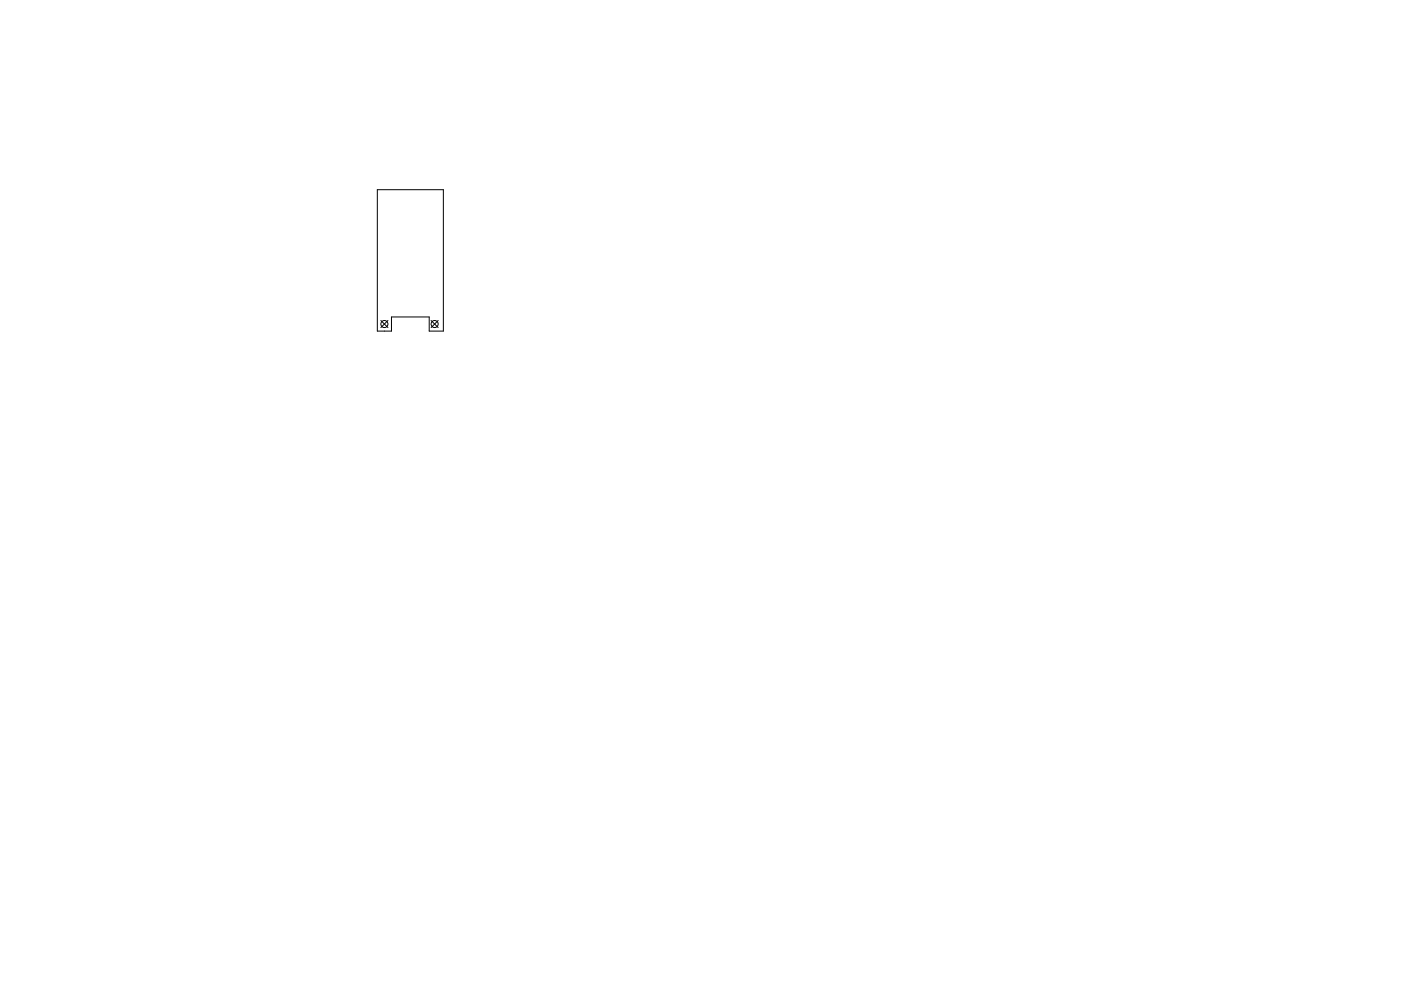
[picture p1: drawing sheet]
<svg xmlns="http://www.w3.org/2000/svg" width="297mm" height="210mm" viewBox="0 0 297 210" stroke-linecap="round" stroke-linejoin="round" font-family="sans-serif">
<g fill="none" stroke="#000" stroke-width=".21">
<path d="M80 40.2h14v30h-3v-3h-8v3h-3zM80.7 68l1.6 1.5M82.3 68l-1.6 1.5M91.4 68l1.5 1.5M92.9 68l-1.5 1.5"/>
<circle cx="81.5" cy="68.7" r=".75"/>
<circle cx="92.2" cy="68.7" r=".75"/>
</g>
</svg>
